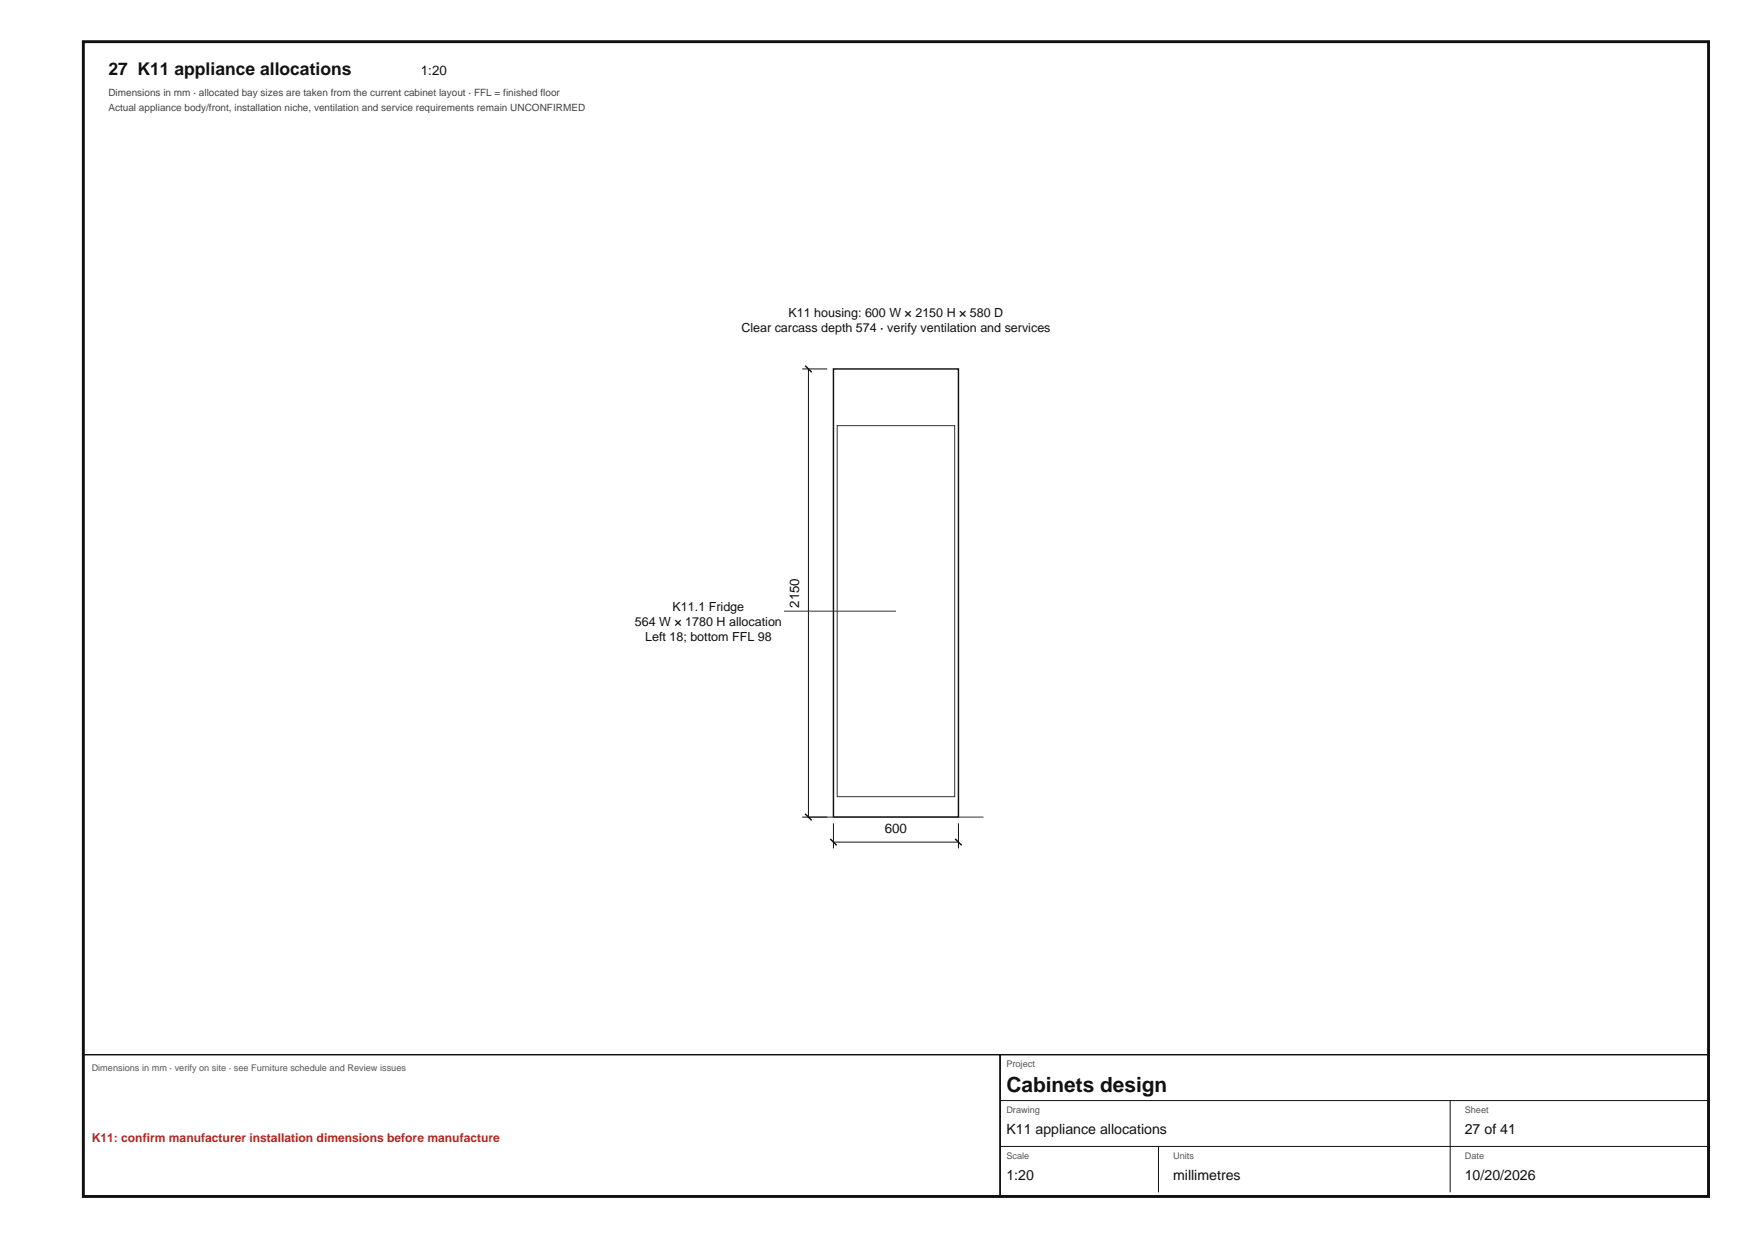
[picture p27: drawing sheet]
<svg xmlns="http://www.w3.org/2000/svg" width="420mm" height="297mm" viewBox="0 0 420 297" stroke-linecap="round" stroke-linejoin="round" font-family="sans-serif">
<defs><g id="words">
<text font-size="5" fill="#111" x="241.5" y="262">Cabinets design</text>
<text font-size="4.2" fill="#111" x="26" y="18">27 K11 appliance allocations</text>
<g font-size="3.4" fill="#111">
<text x="241.5" y="272">K11 appliance allocations</text>
<text x="351.5" y="272">27 of 41</text>
<text x="241.5" y="283">1:20</text>
<text x="281.5" y="283">millimetres</text>
<text x="351.5" y="283">10/20/2026</text>
</g>
<g font-size="3.2" fill="#111">
<text x="101" y="18">1:20</text>
<text x="191.8" y="145.8" transform="rotate(-90 191.8 145.8)">2150</text>
<text x="212.4" y="199.8">600</text>
</g>
<g font-size="3" fill="#111">
<text x="189.3" y="76">K11 housing: 600 W × 2150 H × 580 D</text>
<text x="177.9" y="79.6">Clear carcass depth 574 · verify ventilation and services</text>
<text x="161.4" y="146.6">K11.1 Fridge</text>
<text x="152.4" y="150.2">564 W × 1780 H allocation</text>
<text x="154.8" y="153.8">Left 18; bottom FFL 98</text>
</g>
<text font-size="2.9" fill="#b3261e" x="22" y="274">K11: confirm manufacturer installation dimensions before manufacture</text>
<g font-size="2.4" fill="#444">
<text x="26" y="23">Dimensions in mm · allocated bay sizes are taken from the current cabinet layout · FFL = finished floor</text>
<text x="26" y="26.6">Actual appliance body/front, installation niche, ventilation and service requirements remain UNCONFIRMED</text>
</g>
<g font-size="2.2" fill="#555">
<text x="22" y="257">Dimensions in mm · verify on site · see Furniture schedule and Review issues</text>
<text x="241.5" y="256">Project</text>
<text x="241.5" y="267">Drawing</text>
<text x="351.5" y="267">Sheet</text>
<text x="241.5" y="278">Scale</text>
<text x="281.5" y="278">Units</text>
<text x="351.5" y="278">Date</text>
</g>
</g></defs>
<path d="M20 10h390.1v277h-390.1z" fill="none" stroke="#111" stroke-width=".7" stroke-linecap="butt"/>
<path d="M193.2 87.7l1.6 1.6M200 88.5h30v107.5h-30zM193.2 195.2l1.6 1.6M199.2 201.2l1.6 1.6M229.3 201.2l1.5 1.6M20 253h220v34h-220zM240 253h170.1v34h-170.1z" fill="none" stroke="#111" stroke-width=".35"/>
<path d="M200.9 102.1h28.2v89h-28.2zM188.2 146.6h26.8M194 196h42" fill="none" stroke="#333" stroke-width=".24"/>
<path d="M192.5 88.5h6M194 88.5v107.5M192.5 196h6M200 197.5v6M230 197.5v6M200 202h30M240 264h170.1M240 275h170.1M278 275v11M348 264v22" fill="none" stroke="#111" stroke-width=".24"/>
<use href="#words"/>
</svg>
